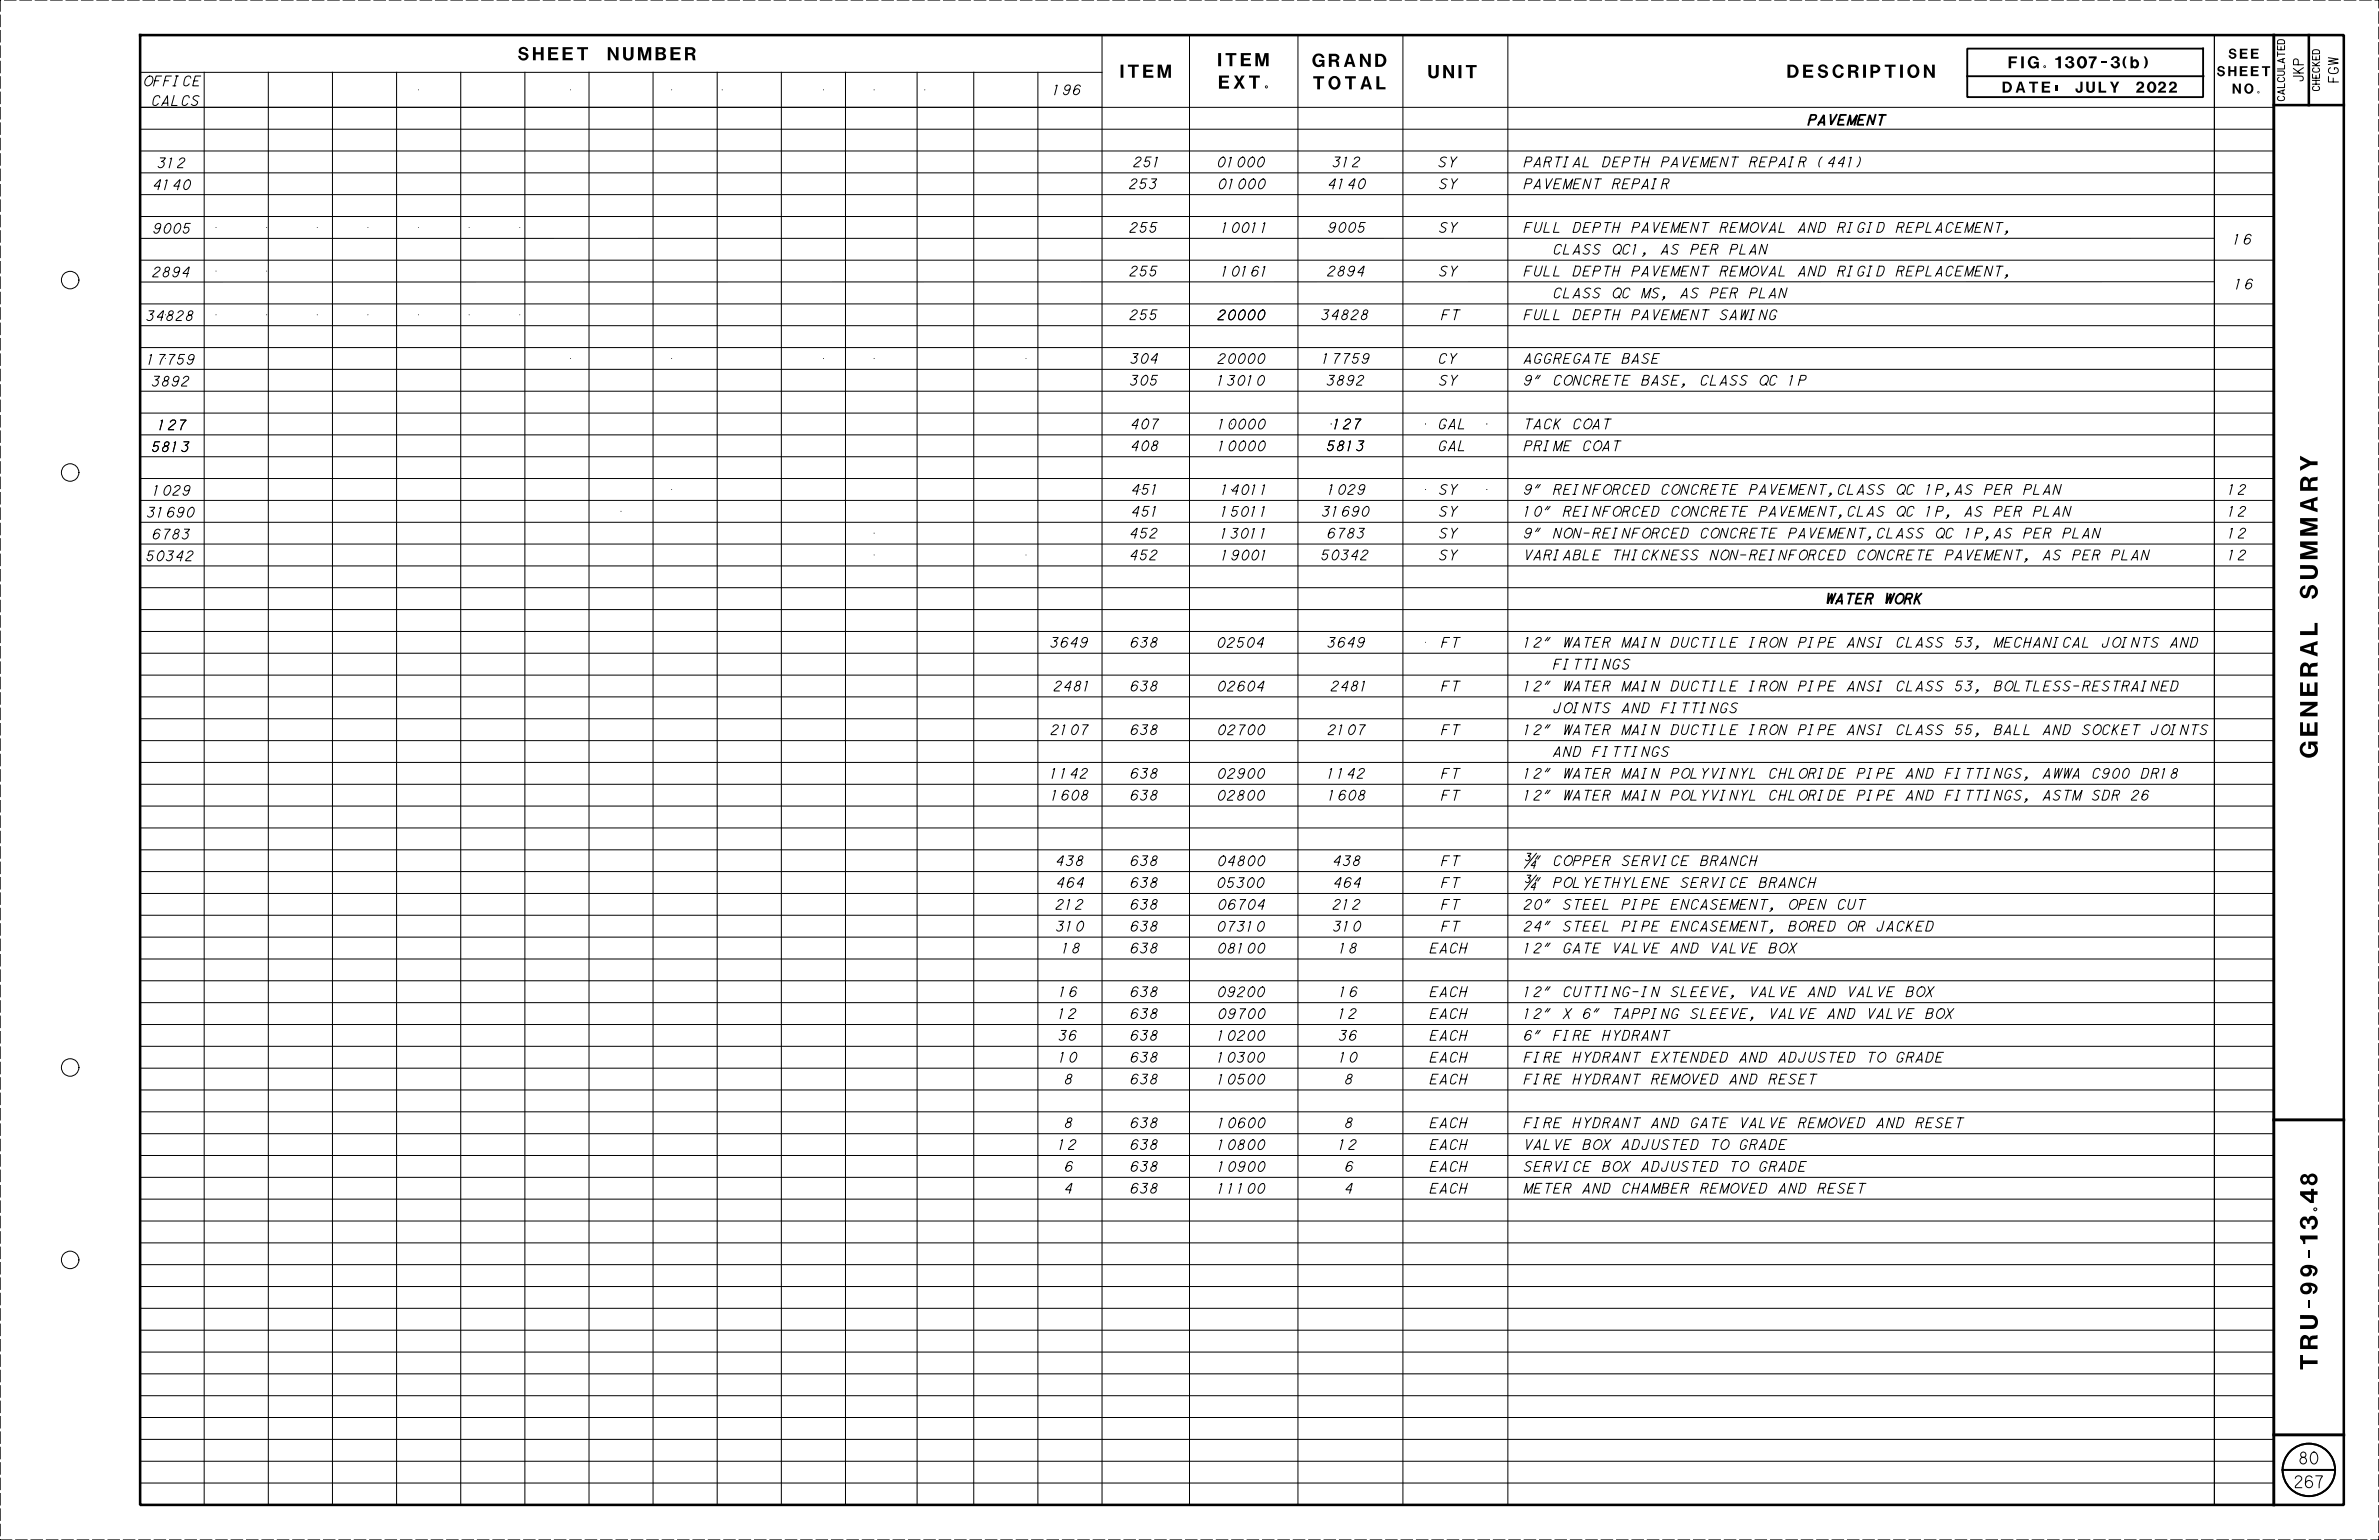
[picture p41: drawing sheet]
<svg xmlns="http://www.w3.org/2000/svg" width="864mm" height="559mm" viewBox="0 0 864 559" stroke-linecap="round" stroke-linejoin="round" font-family="sans-serif">
<defs><g id="words">
<g font-size="6.3">
<text x="841.3" y="275" transform="rotate(-90 841.3 275)">GENERAL SUMMARY</text>
<text x="841.3" y="496.9" transform="rotate(-90 841.3 496.9)">TRU-99-13.48</text>
</g>
<g font-size="4.8">
<text x="188.1" y="21.9">SHEET NUMBER</text>
<text x="406.8" y="28.2">ITEM</text>
<text x="442.2" y="24">ITEM</text>
<text x="476.4" y="24.3">GRAND</text>
<text x="518.5" y="28.4">UNIT</text>
<text x="648.9" y="28.2">DESCRIPTION</text>
<text x="442.5" y="32.2">EXT.</text>
<text x="476.7" y="32.4">TOTAL</text>
</g>
<g font-size="4.3">
<text x="729.1" y="24.8">FIG. 1307-3(b)</text>
<text x="834.9" y="531.2">80</text>
<text x="833.2" y="539.8">267</text>
</g>
<g font-size="4">
<text x="723.3" y="33.6">DATE:</text>
<text x="752.9" y="33.6">JULY 2022</text>
</g>
<g font-size="3.6">
<text x="809" y="21.3">SEE</text>
<text x="804.8" y="27.6">SHEET</text>
<text x="836.1" y="29.3" transform="rotate(-90 836.1 29.3)">JKP</text>
<text x="848.8" y="29.8" transform="rotate(-90 848.8 29.8)">FGW</text>
<text x="52.2" y="31.1">OFFICE</text>
<text x="382.3" y="34.4">196</text>
<text x="810.5" y="34">NO.</text>
<text x="55.2" y="38.3">CALCS</text>
<text x="656.5" y="45.2">PAVEMENT</text>
<text x="57.3" y="60.9">312</text>
<text x="411.5" y="60.5">251</text>
<text x="442" y="60.6">01000</text>
<text x="483.8" y="60.5">312</text>
<text x="522.2" y="60.5">SY</text>
<text x="553.2" y="60.5">PARTIAL DEPTH PAVEMENT REPAIR (441)</text>
<text x="55.7" y="68.8">4140</text>
<text x="410" y="68.5">253</text>
<text x="442.3" y="68.5">01000</text>
<text x="482.2" y="68.5">4140</text>
<text x="522.5" y="68.5">SY</text>
<text x="553.2" y="68.5">PAVEMENT REPAIR</text>
<text x="55.7" y="84.6">9005</text>
<text x="410.2" y="84.3">255</text>
<text x="443.5" y="84.4">10011</text>
<text x="482.2" y="84.3">9005</text>
<text x="522.5" y="84.3">SY</text>
<text x="553.2" y="84.3">FULL DEPTH PAVEMENT REMOVAL AND RIGID REPLACEMENT,</text>
<text x="810.9" y="88.6">16</text>
<text x="558.5" y="92.2">CLASS QC1, AS PER PLAN</text>
<text x="55.4" y="100.5">2894</text>
<text x="410.2" y="100.2">255</text>
<text x="443.5" y="100.2">10161</text>
<text x="481.9" y="100.2">2894</text>
<text x="522.5" y="100.2">SY</text>
<text x="553.2" y="100.2">FULL DEPTH PAVEMENT REMOVAL AND RIGID REPLACEMENT,</text>
<text x="811.4" y="104.8">16</text>
<text x="558.4" y="108.1">CLASS QC MS, AS PER PLAN</text>
<text x="53.2" y="116.3">34828</text>
<text x="410.2" y="116">255</text>
<text x="442.1" y="116">20000</text>
<text x="479.7" y="116">34828</text>
<text x="523.3" y="116">FT</text>
<text x="553.2" y="116">FULL DEPTH PAVEMENT SAWING</text>
<text x="410.4" y="131.8">304</text>
<text x="442.1" y="131.9">20000</text>
<text x="480.1" y="131.8">17759</text>
<text x="522.2" y="131.8">CY</text>
<text x="553.2" y="131.8">AGGREGATE BASE</text>
<text x="53.6" y="132.2">17759</text>
<text x="55.2" y="140.1">3892</text>
<text x="410.3" y="139.8">305</text>
<text x="442" y="139.8">13010</text>
<text x="481.7" y="139.8">3892</text>
<text x="522.5" y="139.8">SY</text>
<text x="553.2" y="139.8">9&quot; CONCRETE BASE, CLASS QC 1P</text>
<text x="57.5" y="155.9">127</text>
<text x="410.6" y="155.6">407</text>
<text x="442.3" y="155.7">10000</text>
<text x="484" y="155.6">127</text>
<text x="522.2" y="155.6">GAL</text>
<text x="553.2" y="155.6">TACK COAT</text>
<text x="55.2" y="163.9">5813</text>
<text x="410.6" y="163.5">408</text>
<text x="442.3" y="163.6">10000</text>
<text x="481.7" y="163.5">5813</text>
<text x="522.2" y="163.5">GAL</text>
<text x="553.2" y="163.5">PRIME COAT</text>
<text x="55.6" y="179.7">1029</text>
<text x="410.8" y="179.4">451</text>
<text x="443.4" y="179.4">14011</text>
<text x="482.1" y="179.4">1029</text>
<text x="522.5" y="179.4">SY</text>
<text x="553.2" y="179.4">9&quot; REINFORCED CONCRETE PAVEMENT,CLASS QC 1P,AS PER PLAN</text>
<text x="808.9" y="179.4">12</text>
<text x="53.4" y="187.6">31690</text>
<text x="410.8" y="187.3">451</text>
<text x="443.3" y="187.4">15011</text>
<text x="480" y="187.3">31690</text>
<text x="522.5" y="187.3">SY</text>
<text x="553.2" y="187.3">10&quot; REINFORCED CONCRETE PAVEMENT,CLAS QC 1P, AS PER PLAN</text>
<text x="808.9" y="187.3">12</text>
<text x="55.4" y="195.6">6783</text>
<text x="410.2" y="195.2">452</text>
<text x="443.2" y="195.3">13011</text>
<text x="481.9" y="195.2">6783</text>
<text x="522.5" y="195.2">SY</text>
<text x="553.2" y="195.2">9&quot; NON-REINFORCED CONCRETE PAVEMENT,CLASS QC 1P,AS PER PLAN</text>
<text x="808.9" y="195.2">12</text>
<text x="53.2" y="203.5">50342</text>
<text x="410.2" y="203.2">452</text>
<text x="443.4" y="203.2">19001</text>
<text x="479.7" y="203.2">50342</text>
<text x="522.5" y="203.2">SY</text>
<text x="553.2" y="203.2">VARIABLE THICKNESS NON-REINFORCED CONCRETE PAVEMENT, AS PER PLAN</text>
<text x="808.9" y="203.2">12</text>
<text x="662.9" y="219">WATER WORK</text>
<text x="381.4" y="234.9">3649</text>
<text x="410.4" y="234.9">638</text>
<text x="441.9" y="234.9">02504</text>
<text x="482" y="234.9">3649</text>
<text x="523.3" y="234.9">FT</text>
<text x="553.2" y="234.9">12&quot; WATER MAIN DUCTILE IRON PIPE ANSI CLASS 53, MECHANICAL JOINTS AND</text>
<text x="558.9" y="242.8">FITTINGS</text>
<text x="382.6" y="250.7">2481</text>
<text x="410.4" y="250.7">638</text>
<text x="442" y="250.7">02604</text>
<text x="483.2" y="250.7">2481</text>
<text x="523.3" y="250.7">FT</text>
<text x="553.2" y="250.7">12&quot; WATER MAIN DUCTILE IRON PIPE ANSI CLASS 53, BOLTLESS-RESTRAINED</text>
<text x="558.5" y="258.6">JOINTS AND FITTINGS</text>
<text x="381.5" y="266.5">2107</text>
<text x="410.4" y="266.5">638</text>
<text x="442.1" y="266.6">02700</text>
<text x="482.1" y="266.5">2107</text>
<text x="523.3" y="266.5">FT</text>
<text x="553.2" y="266.5">12&quot; WATER MAIN DUCTILE IRON PIPE ANSI CLASS 55, BALL AND SOCKET JOINTS</text>
<text x="558.5" y="274.5">AND FITTINGS</text>
<text x="381.4" y="282.4">1142</text>
<text x="410.4" y="282.4">638</text>
<text x="442" y="282.4">02900</text>
<text x="482" y="282.4">1142</text>
<text x="523.3" y="282.4">FT</text>
<text x="553.2" y="282.4">12&quot; WATER MAIN POLYVINYL CHLORIDE PIPE AND FITTINGS, AWWA C900 DR18</text>
<text x="381.7" y="290.3">1608</text>
<text x="410.4" y="290.3">638</text>
<text x="442" y="290.4">02800</text>
<text x="482.3" y="290.3">1608</text>
<text x="523.3" y="290.3">FT</text>
<text x="553.2" y="290.3">12&quot; WATER MAIN POLYVINYL CHLORIDE PIPE AND FITTINGS, ASTM SDR 26</text>
<text x="383.4" y="314.1">438</text>
<text x="410.4" y="314.1">638</text>
<text x="442.1" y="314.1">04800</text>
<text x="484" y="314.1">438</text>
<text x="523.3" y="314.1">FT</text>
<text x="553.2" y="314.1">¾&quot; COPPER SERVICE BRANCH</text>
<text x="383.6" y="322">464</text>
<text x="410.4" y="322">638</text>
<text x="441.8" y="322.1">05300</text>
<text x="484.2" y="322">464</text>
<text x="523.3" y="322">FT</text>
<text x="553.2" y="322">¾&quot; POLYETHYLENE SERVICE BRANCH</text>
<text x="383.3" y="329.9">212</text>
<text x="410.4" y="329.9">638</text>
<text x="442.2" y="330">06704</text>
<text x="483.9" y="329.9">212</text>
<text x="523.3" y="329.9">FT</text>
<text x="553.2" y="329.9">20&quot; STEEL PIPE ENCASEMENT, OPEN CUT</text>
<text x="383.5" y="337.9">310</text>
<text x="410.4" y="337.9">638</text>
<text x="441.9" y="337.9">07310</text>
<text x="484" y="337.9">310</text>
<text x="523.3" y="337.9">FT</text>
<text x="553.2" y="337.9">24&quot; STEEL PIPE ENCASEMENT, BORED OR JACKED</text>
<text x="385.7" y="345.8">18</text>
<text x="410.4" y="345.8">638</text>
<text x="442.1" y="345.8">08100</text>
<text x="486.2" y="345.8">18</text>
<text x="519.1" y="345.8">EACH</text>
<text x="553.2" y="345.8">12&quot; GATE VALVE AND VALVE BOX</text>
<text x="384.6" y="361.6">16</text>
<text x="410.4" y="361.6">638</text>
<text x="442" y="361.7">09200</text>
<text x="486.3" y="361.6">16</text>
<text x="519.1" y="361.6">EACH</text>
<text x="553.2" y="361.6">12&quot; CUTTING-IN SLEEVE, VALVE AND VALVE BOX</text>
<text x="384.3" y="369.6">12</text>
<text x="410.4" y="369.6">638</text>
<text x="442.2" y="369.6">09700</text>
<text x="486" y="369.6">12</text>
<text x="519.1" y="369.6">EACH</text>
<text x="553.2" y="369.6">12&quot; X 6&quot; TAPPING SLEEVE, VALVE AND VALVE BOX</text>
<text x="384.4" y="377.5">36</text>
<text x="410.4" y="377.5">638</text>
<text x="442" y="377.5">10200</text>
<text x="486.1" y="377.5">36</text>
<text x="519.1" y="377.5">EACH</text>
<text x="553.2" y="377.5">6&quot; FIRE HYDRANT</text>
<text x="384.5" y="385.4">10</text>
<text x="410.4" y="385.4">638</text>
<text x="442" y="385.4">10300</text>
<text x="486.3" y="385.4">10</text>
<text x="519.1" y="385.4">EACH</text>
<text x="553.2" y="385.4">FIRE HYDRANT EXTENDED AND ADJUSTED TO GRADE</text>
<text x="386.5" y="393.3">8</text>
<text x="410.4" y="393.3">638</text>
<text x="442" y="393.4">10500</text>
<text x="488.3" y="393.3">8</text>
<text x="519.1" y="393.3">EACH</text>
<text x="553.2" y="393.3">FIRE HYDRANT REMOVED AND RESET</text>
<text x="386.5" y="409.2">8</text>
<text x="410.4" y="409.2">638</text>
<text x="442.2" y="409.2">10600</text>
<text x="488.3" y="409.2">8</text>
<text x="519.1" y="409.2">EACH</text>
<text x="553.2" y="409.2">FIRE HYDRANT AND GATE VALVE REMOVED AND RESET</text>
<text x="384.3" y="417.1">12</text>
<text x="410.4" y="417.1">638</text>
<text x="442.1" y="417.1">10800</text>
<text x="486" y="417.1">12</text>
<text x="519.1" y="417.1">EACH</text>
<text x="553.2" y="417.1">VALVE BOX ADJUSTED TO GRADE</text>
<text x="386.6" y="425">6</text>
<text x="410.4" y="425">638</text>
<text x="442.2" y="425.1">10900</text>
<text x="488.3" y="425">6</text>
<text x="519.1" y="425">EACH</text>
<text x="553.2" y="425">SERVICE BOX ADJUSTED TO GRADE</text>
<text x="386.5" y="432.9">4</text>
<text x="410.4" y="432.9">638</text>
<text x="442.1" y="433">11100</text>
<text x="488.3" y="432.9">4</text>
<text x="519.1" y="432.9">EACH</text>
<text x="553.2" y="432.9">METER AND CHAMBER REMOVED AND RESET</text>
</g>
<g font-size="2.5">
<text x="842" y="32.9" transform="rotate(-90 842 32.9)">CHECKED</text>
<text x="829.3" y="36.5" transform="rotate(-90 829.3 36.5)">CALCULATED</text>
</g>
</g></defs>
<path d="M50.9 12.7h799.9v533.4h-799.9zM825.4 12.7v533.4M838.1 12.7v25.4M825.4 38.1h25.4M825.4 406.4h25.4M825.4 520.7h25.4" fill="none" stroke="#000" stroke-width=".93"/>
<g fill="#000">
<path d="M151.8 32.5l.2 .2z" fill-rule="evenodd"/>
<path d="M206.9 32.5l.3 .2z" fill-rule="evenodd"/>
<path d="M243.7 32.5l.2 .2z" fill-rule="evenodd"/>
<path d="M78.3 82.4l.3 .2z" fill-rule="evenodd"/>
<path d="M78.3 98.3l.3 .2z" fill-rule="evenodd"/>
<path d="M96.7 82.4l.2 .2z" fill-rule="evenodd"/>
<path d="M96.7 98.3l.2 .2z" fill-rule="evenodd"/>
<path d="M115.1 82.4l.2 .2z" fill-rule="evenodd"/>
<path d="M133.4 82.4l.3 .2z" fill-rule="evenodd"/>
<path d="M151.8 82.4l.2 .2z" fill-rule="evenodd"/>
<path d="M170.2 82.4l.2 .2z" fill-rule="evenodd"/>
<path d="M188.6 82.4l.2 .2z" fill-rule="evenodd"/>
<path d="M78.3 114.1l.3 .2z" fill-rule="evenodd"/>
<path d="M96.7 114.1l.2 .2z" fill-rule="evenodd"/>
<path d="M115.1 114.1l.2 .2z" fill-rule="evenodd"/>
<path d="M133.4 114.1l.3 .2z" fill-rule="evenodd"/>
<path d="M151.8 114.1l.2 .2z" fill-rule="evenodd"/>
<path d="M170.2 114.1l.2 .2z" fill-rule="evenodd"/>
<path d="M188.6 114.1l.2 .2z" fill-rule="evenodd"/>
<path d="M206.9 129.9l.3 .3z" fill-rule="evenodd"/>
<path d="M243.7 129.9l.2 .3z" fill-rule="evenodd"/>
<path d="M372.3 129.9l.3 .3z" fill-rule="evenodd"/>
<path d="M517.4 153.7l.2 .3z" fill-rule="evenodd"/>
<path d="M517.4 153.7l.2 .3z" fill-rule="evenodd"/>
<path d="M539.6 153.7l.2 .3z" fill-rule="evenodd"/>
<path d="M539.6 153.7l.2 .3z" fill-rule="evenodd"/>
<path d="M243.7 177.5l.2 .2z" fill-rule="evenodd"/>
<path d="M517.4 177.5l.2 .2z" fill-rule="evenodd"/>
<path d="M517.4 177.5l.2 .2z" fill-rule="evenodd"/>
<path d="M539.6 177.5l.2 .2z" fill-rule="evenodd"/>
<path d="M539.6 177.5l.2 .2z" fill-rule="evenodd"/>
<path d="M225.3 185.4l.3 .3z" fill-rule="evenodd"/>
<path d="M317.2 201.3l.3 .2z" fill-rule="evenodd"/>
<path d="M372.3 201.3l.3 .2z" fill-rule="evenodd"/>
<path d="M517.4 233l.2 .2z" fill-rule="evenodd"/>
<circle cx="262.2" cy="32.6" r=".18"/>
<circle cx="298.9" cy="32.6" r=".18"/>
<circle cx="317.3" cy="32.6" r=".18"/>
<circle cx="335.7" cy="32.6" r=".18"/>
<circle cx="298.9" cy="130.1" r=".18"/>
<circle cx="317.3" cy="130.1" r=".18"/>
<circle cx="483.2" cy="153.8" r=".18"/>
<circle cx="317.3" cy="193.5" r=".18"/>
</g>
<g fill="none" stroke="#000" stroke-width=".36">
<path d="M400 12.7v533.4M431.8 12.7v533.4M471.2 12.7v533.4M509.3 12.7v533.4M547.4 12.7v533.4M803.8 12.7v533.4M50.9 38.9h774.5M50.9 26.2h349.1M74.1 26.2v519.9M97.4 26.2v519.9M120.7 26.2v519.9M144 26.2v519.9"/>
<path d="M167.3 26.2v519.9M190.5 26.2v519.9M213.8 26.2v519.9M237.1 26.2v519.9M260.3 26.2v519.9M283.6 26.2v519.9M306.9 26.2v519.9M332.9 26.2v519.9M353.5 26.2v519.9M376.8 26.2v519.9M50.9 54.8h774.5M50.9 46.9h774.5"/>
<path d="M50.9 78.6h774.5M50.9 70.6h774.5M50.9 62.7h774.5M50.9 94.4h774.5M803.7 86.5h-752.8M50.9 118.2h774.5M50.9 110.3h774.5M803.7 102.2l-752.8 .1M50.9 134h774.5M50.9 126.1h774.5M50.9 157.8h774.5M50.9 149.9h774.5"/>
<path d="M50.9 142h774.5M50.9 173.6h774.5M50.9 165.7h774.5M50.9 197.4h774.5M50.9 189.5h774.5M50.9 181.6h774.5M50.9 213.3h774.5M50.9 205.4h774.5M50.9 237h774.5M50.9 229.1h774.5M50.9 221.2h774.5M50.9 252.9h774.5"/>
<path d="M50.9 245h774.5M50.9 276.6h774.5M50.9 268.7h774.5M50.9 260.8h774.5M50.9 292.5h774.5M50.9 284.6h774.5M50.9 316.3h774.5M50.9 308.4h774.5M50.9 300.4h774.5M554.5 309.6h1.3l-1.1 1.1a.88 .88 0 0 1 .6 1.2 .88 .88 0 0 1-1.3 .3l-.2-.2M554.5 317.6h1.3l-1.1 1a.89 .89 0 0 1 .6 1.2 .89 .89 0 0 1-1.3 .3l-.2-.2M557.2 314.1h-1.4l1.7-1.8-.7 2.7"/>
<path d="M557.7 309.6l-4.3 5.4M557.7 317.6l-4.3 5.3M50.9 332.1h774.5M50.9 324.2h774.5M557.2 322h-1.4l1.7-1.7-.7 2.6M50.9 355.9h774.5M50.9 348h774.5M50.9 340h774.5M50.9 371.8h774.5M50.9 363.8h774.5M50.9 379.7h774.5M50.9 395.5h774.5"/>
<path d="M50.9 387.6h774.5M50.9 403.4h774.5M50.9 419.3h774.5M50.9 411.4h774.5M50.9 427.2h774.5M50.9 435.1h774.5M50.9 458.9h774.5M50.9 451h774.5M50.9 443.1h774.5M50.9 474.7h774.5M50.9 466.8h774.5M50.9 498.5h774.5"/>
<path d="M50.9 490.6h774.5M50.9 482.7h774.5M50.9 514.3h774.5M50.9 506.4h774.5M50.9 538.1h774.5M50.9 530.2h774.5M50.9 522.3h774.5"/>
<circle cx="25.5" cy="101.6" r="3.2"/>
<circle cx="25.5" cy="171.5" r="3.2"/>
<circle cx="25.5" cy="387.3" r="3.2"/>
<circle cx="25.5" cy="457.2" r="3.2"/>
</g>
<g fill="none" stroke="#000" stroke-width=".68">
<path d="M714.1 17.6h85.6v17.6h-85.6zM714.1 27.7h85.8M828.6 533.4h19.1"/>
<circle cx="838.1" cy="533.4" r="9.5"/>
</g>
<path d="M.1 558.8h863.4v-558.8h-863.4v558.8" fill="none" stroke="#000" stroke-width=".36" stroke-dasharray="4.2 1.4"/>
<use href="#words"/>
</svg>
